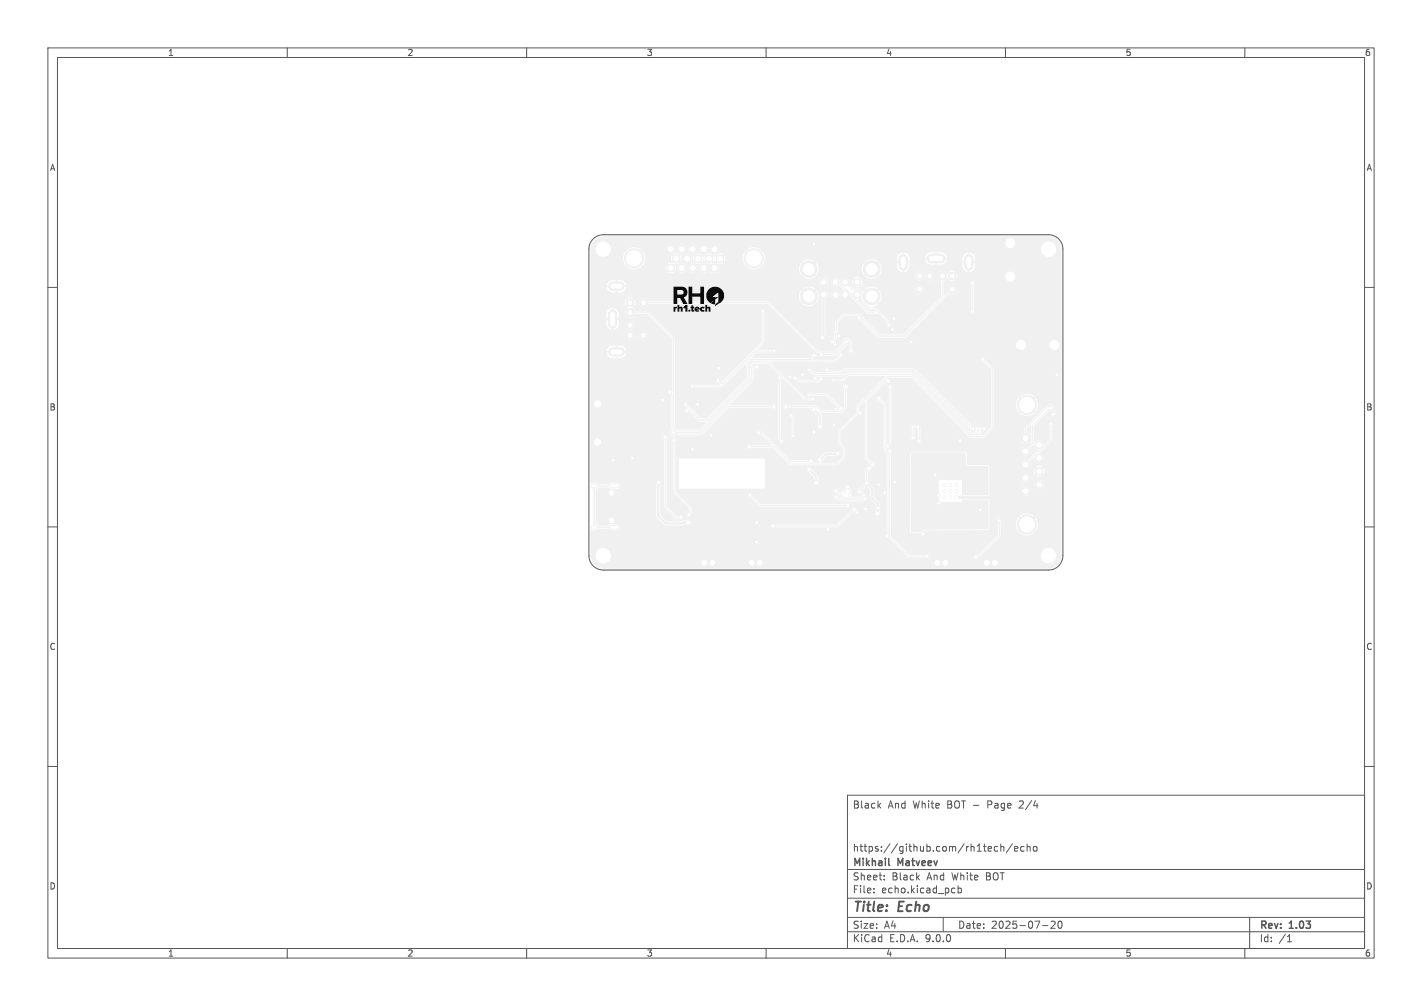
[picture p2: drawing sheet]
<svg xmlns="http://www.w3.org/2000/svg" width="297mm" height="210mm" viewBox="0 0 297 210" stroke-linecap="round" stroke-linejoin="round" font-family="sans-serif">
<defs><g id="words">
<g font-size="2.8" fill="#575757">
<text x="178" y="190.9">Title:</text>
<text x="187.7" y="190.9">Echo</text>
</g>
<g font-size="2.1" fill="#575757">
<text x="178" y="169">Black</text>
<text x="185.4" y="169">And</text>
<text x="190.7" y="169">White</text>
<text x="198" y="169">BOT -</text>
<text x="206.6" y="169">Page</text>
<text x="213.4" y="169">2/4</text>
<text x="178" y="178">https://github.com/rh1tech/echo</text>
<text x="178" y="184">Sheet:</text>
<text x="178" y="181.2">Mikhail</text>
<text x="186.2" y="184">Black</text>
<text x="187.6" y="181.2">Matveev</text>
<text x="193.7" y="184">And</text>
<text x="199" y="184">White</text>
<text x="206.2" y="184">BOT</text>
<text x="178" y="186.7">File:</text>
<text x="184.1" y="186.7">echo.kicad_pcb</text>
<text x="178" y="196.9">KiCad</text>
<text x="178" y="194.1">Size:</text>
<text x="184.7" y="194.1">A4</text>
<text x="185.7" y="196.9">E.D.A.</text>
<text x="193.3" y="196.9">9.0.0</text>
<text x="200" y="194.1">Date:</text>
<text x="207" y="194.1">2025-07-20</text>
<text x="263" y="194.3">Rev:</text>
<text x="263" y="196.9">Id:</text>
<text x="267.1" y="196.9">/1</text>
<text x="269.4" y="194.3">1.03</text>
</g>
<g font-size="1.8" fill="#575757">
<text x="35" y="11.9">1</text>
<text x="85" y="11.9">2</text>
<text x="135" y="11.9">3</text>
<text x="185" y="11.9">4</text>
<text x="235" y="11.9">5</text>
<text x="285" y="11.9">6</text>
<text x="10.3" y="35.9">A</text>
<text x="285.4" y="35.9">A</text>
<text x="10.3" y="85.9">B</text>
<text x="285.3" y="85.9">B</text>
<text x="10.3" y="135.9">C</text>
<text x="285.3" y="135.9">C</text>
<text x="10.3" y="185.9">D</text>
<text x="285.3" y="185.9">D</text>
<text x="35" y="199.9">1</text>
<text x="85" y="199.9">2</text>
<text x="135" y="199.9">3</text>
<text x="185" y="199.9">4</text>
<text x="235" y="199.9">5</text>
<text x="285" y="199.9">6</text>
</g>
</g></defs>
<g fill="#f0f0f0" stroke="#f0f0f0" stroke-width=".21">
<path d="M171.3 58.1h1.5v1.5h-1.5z"/>
<path d="M148.5 55.2h1.6v1.6h-1.6z"/>
<path d="M130.8 64.5h1.6v1.6h-1.6z"/>
<path d="M196 56.8h1.6v1.6h-1.6z"/>
<path d="M213.4 90.7h1.6v1.6h-1.6z"/>
<circle cx="174.5" cy="58.9" r=".75"/>
<circle cx="176.5" cy="58.9" r=".75"/>
<circle cx="179" cy="58.9" r=".75"/>
<circle cx="172" cy="61.5" r=".75"/>
<circle cx="174.5" cy="61.5" r=".75"/>
<circle cx="176.5" cy="61.5" r=".75"/>
<circle cx="179" cy="61.5" r=".75"/>
<circle cx="168.9" cy="56.2" r="1.75"/>
<circle cx="182.1" cy="56.2" r="1.75"/>
<circle cx="168.9" cy="61.9" r="1.75"/>
<circle cx="182.1" cy="61.9" r="1.75"/>
<circle cx="132.4" cy="53.9" r="2"/>
<circle cx="157.4" cy="53.9" r="2"/>
<circle cx="147" cy="56" r=".8"/>
<circle cx="144.7" cy="56" r=".8"/>
<circle cx="142.4" cy="56" r=".8"/>
<circle cx="140.1" cy="56" r=".8"/>
<circle cx="150.4" cy="54" r=".8"/>
<circle cx="148.1" cy="54" r=".8"/>
<circle cx="145.8" cy="54" r=".8"/>
<circle cx="143.5" cy="54" r=".8"/>
<circle cx="141.2" cy="54" r=".8"/>
<circle cx="149.3" cy="52" r=".8"/>
<circle cx="147" cy="52" r=".8"/>
<circle cx="144.7" cy="52" r=".8"/>
<circle cx="142.4" cy="52" r=".8"/>
<circle cx="140.1" cy="52" r=".8"/>
<circle cx="131.6" cy="67.9" r=".8"/>
<circle cx="131.6" cy="63.2" r=".8"/>
<circle cx="131.6" cy="70" r=".8"/>
<circle cx="134.4" cy="63.2" r=".8"/>
<circle cx="134.4" cy="70" r=".8"/>
<circle cx="194.2" cy="57.6" r=".8"/>
<circle cx="198.9" cy="57.6" r=".8"/>
<circle cx="192.1" cy="57.6" r=".8"/>
<circle cx="198.9" cy="60.4" r=".8"/>
<circle cx="192.1" cy="60.4" r=".8"/>
<circle cx="197.2" cy="101.3" r=".3"/>
<circle cx="198.5" cy="101.3" r=".3"/>
<circle cx="199.8" cy="101.3" r=".3"/>
<circle cx="197.2" cy="102.5" r=".3"/>
<circle cx="198.5" cy="102.5" r=".3"/>
<circle cx="199.8" cy="102.5" r=".3"/>
<circle cx="197.2" cy="103.8" r=".3"/>
<circle cx="198.5" cy="103.8" r=".3"/>
<circle cx="199.8" cy="103.8" r=".3"/>
<circle cx="214.2" cy="94.2" r=".8"/>
<circle cx="214.2" cy="97" r=".8"/>
<circle cx="214.2" cy="99.8" r=".8"/>
<circle cx="214.2" cy="102.5" r=".8"/>
<circle cx="217" cy="92.8" r=".8"/>
<circle cx="217" cy="95.6" r=".8"/>
<circle cx="214.5" cy="84.5" r="2"/>
<circle cx="217" cy="98.4" r=".8"/>
<circle cx="214.5" cy="109.5" r="2"/>
<circle cx="217" cy="101.2" r=".8"/>
<circle cx="175.2" cy="70.1" r=".3"/>
<circle cx="174.5" cy="85.4" r=".3"/>
<circle cx="186.7" cy="66.5" r=".3"/>
<circle cx="186.9" cy="100.6" r=".3"/>
<circle cx="174.4" cy="71.9" r=".3"/>
<circle cx="190.3" cy="71.4" r=".3"/>
<circle cx="132.1" cy="95.6" r=".3"/>
<circle cx="138.4" cy="83.6" r=".3"/>
<circle cx="183.5" cy="101.2" r=".3"/>
<circle cx="144.6" cy="93.8" r=".3"/>
<circle cx="158" cy="113.2" r=".3"/>
<circle cx="180.8" cy="106.2" r=".3"/>
<circle cx="179" cy="107" r=".3"/>
<circle cx="200.5" cy="92" r=".3"/>
<circle cx="172.9" cy="110.5" r=".3"/>
<circle cx="148.5" cy="90.9" r=".3"/>
<circle cx="220.8" cy="78.3" r=".3"/>
<circle cx="192.7" cy="111.5" r=".3"/>
<circle cx="170" cy="90.2" r=".3"/>
<circle cx="170" cy="50.9" r=".3"/>
<circle cx="186.4" cy="68.8" r=".3"/>
<circle cx="184.8" cy="102.8" r=".3"/>
<circle cx="128.1" cy="96.1" r=".3"/>
<circle cx="179.7" cy="86.2" r=".3"/>
<circle cx="145.7" cy="84.4" r=".3"/>
<circle cx="174.2" cy="88.7" r=".3"/>
<circle cx="167.6" cy="78.2" r=".3"/>
<circle cx="150.1" cy="76.9" r=".3"/>
<circle cx="158" cy="109.1" r=".3"/>
<circle cx="165" cy="78.7" r=".3"/>
<circle cx="140.8" cy="92" r=".3"/>
<circle cx="143.8" cy="107.5" r=".3"/>
<circle cx="175" cy="94.8" r=".35"/>
<circle cx="183.3" cy="107.1" r=".35"/>
<circle cx="196.1" cy="103.4" r=".3"/>
<circle cx="196.1" cy="105" r=".3"/>
<circle cx="171.3" cy="96" r=".35"/>
<circle cx="179.5" cy="102.7" r=".3"/>
<circle cx="170.5" cy="100.8" r=".35"/>
<circle cx="181.5" cy="97.8" r=".35"/>
<circle cx="204.8" cy="106.5" r=".3"/>
<circle cx="137.5" cy="100.8" r=".35"/>
<circle cx="143.8" cy="109" r=".35"/>
<circle cx="183.4" cy="106.1" r=".3"/>
<circle cx="195.3" cy="99.1" r=".3"/>
<circle cx="181" cy="100.9" r=".35"/>
<circle cx="169" cy="98" r=".35"/>
<circle cx="171.3" cy="89" r=".35"/>
<circle cx="170" cy="85.5" r=".35"/>
<circle cx="171.8" cy="70.5" r=".35"/>
<circle cx="138.9" cy="91.3" r=".3"/>
<circle cx="142.2" cy="108" r=".3"/>
<circle cx="179.4" cy="66.3" r=".3"/>
<circle cx="174.7" cy="69.1" r=".3"/>
<circle cx="173.9" cy="71.4" r=".3"/>
<circle cx="185.3" cy="111.8" r=".3"/>
<circle cx="183.6" cy="83.2" r=".3"/>
<circle cx="140.7" cy="90.3" r=".3"/>
<circle cx="158" cy="76.6" r=".3"/>
<circle cx="219.5" cy="88.5" r=".3"/>
<circle cx="219.3" cy="85.3" r=".3"/>
<circle cx="220" cy="86.5" r=".3"/>
<circle cx="177.7" cy="73.2" r=".3"/>
<circle cx="205.3" cy="75" r=".3"/>
<circle cx="156.5" cy="93.3" r=".3"/>
<circle cx="165.2" cy="86.7" r=".3"/>
<circle cx="165.6" cy="91" r=".3"/>
<circle cx="169.4" cy="96.3" r=".3"/>
<circle cx="158.5" cy="90.4" r=".3"/>
<circle cx="163.2" cy="92.1" r=".3"/>
<circle cx="162.8" cy="78.8" r=".3"/>
<circle cx="169.7" cy="83.3" r=".3"/>
<circle cx="150" cy="79.4" r=".3"/>
<circle cx="159.4" cy="65" r=".3"/>
<circle cx="203.1" cy="59.1" r=".3"/>
<circle cx="203.2" cy="65" r=".3"/>
<circle cx="144.6" cy="80.6" r=".3"/>
<circle cx="161.7" cy="73.3" r=".3"/>
<circle cx="166.1" cy="78.9" r=".3"/>
<circle cx="171.5" cy="79.2" r=".3"/>
<circle cx="143.3" cy="84.4" r=".3"/>
<circle cx="170.1" cy="74.2" r=".3"/>
<circle cx="161.6" cy="84.9" r=".3"/>
<circle cx="176.6" cy="80.7" r=".3"/>
<circle cx="164.1" cy="84.9" r=".3"/>
<circle cx="139.9" cy="81.9" r=".3"/>
<circle cx="175.6" cy="74.2" r=".3"/>
<circle cx="143.4" cy="85.7" r=".3"/>
<circle cx="161.5" cy="109.8" r=".3"/>
<circle cx="178.4" cy="106.3" r=".3"/>
<circle cx="177.1" cy="105.5" r=".3"/>
<circle cx="156.6" cy="103.4" r=".3"/>
<circle cx="204.8" cy="89.5" r=".3"/>
<circle cx="170.3" cy="79" r=".3"/>
<circle cx="205.5" cy="89.5" r=".3"/>
<circle cx="174.1" cy="79.3" r=".3"/>
<circle cx="203.3" cy="89.5" r=".3"/>
<circle cx="172.8" cy="77.2" r=".3"/>
<circle cx="169" cy="77.2" r=".3"/>
<circle cx="204" cy="89.5" r=".3"/>
<circle cx="171.6" cy="74" r=".3"/>
<circle cx="176.8" cy="71.3" r=".3"/>
<circle cx="190.8" cy="89.2" r=".3"/>
<circle cx="190.8" cy="91.4" r=".3"/>
<circle cx="191.8" cy="89.2" r=".3"/>
<circle cx="192" cy="92.2" r=".3"/>
<circle cx="203.8" cy="116.2" r=".3"/>
<circle cx="208.8" cy="108.8" r=".3"/>
<circle cx="185.6" cy="67.9" r=".3"/>
<circle cx="182.9" cy="65.3" r=".3"/>
<circle cx="177" cy="101.7" r=".3"/>
<circle cx="177.5" cy="103.4" r=".3"/>
<circle cx="176" cy="102.9" r=".3"/>
<circle cx="175.6" cy="85.3" r=".3"/>
<circle cx="169" cy="82.4" r=".3"/>
<circle cx="193.6" cy="116.1" r=".3"/>
<circle cx="185.8" cy="94.2" r=".3"/>
<circle cx="185.4" cy="93.2" r=".3"/>
<circle cx="185.9" cy="80.7" r=".3"/>
<circle cx="185.5" cy="79.5" r=".3"/>
<circle cx="182.2" cy="97" r=".3"/>
<circle cx="174.6" cy="102.4" r=".3"/>
<circle cx="180.5" cy="103.4" r=".3"/>
<circle cx="174.7" cy="103.8" r=".3"/>
<circle cx="180.6" cy="104.2" r=".3"/>
</g>
<path d="M123.8 110.1h.6M123.8 101.4h.6M127.7 110.1h1.1M127.7 101.4h1.1" fill="none" stroke="#f0f0f0" stroke-width="1"/>
<path d="M128 59.8h1.5M188.7 54v1.5M194.5 54h2M202.4 54v1.5M128 65.6v2M128 73.5h1.5" fill="none" stroke="#f0f0f0" stroke-width="2"/>
<path d="M199.8 103.8h8.3l1.2 1.2" fill="none" stroke="#f0f0f0" stroke-width=".6"/>
<g fill="none" stroke="#f0f0f0" stroke-width=".21">
<path d="M174.9 58.9l1.6 1.6h.4l1.1 1v.4l3.4 3.4h1.5M176.5 58.9l1.6 1.6h1.3l.7 .7v1.6l1.5 1.5h1l3 3v.6M196.8 57.6v4.4l-7.9 7.9h-5.4l-3.3-3.3v-.3l-.6-.6h-3.4l-1.5 1.5v1.9l-.2 .2v1.5l-.6 .6M203.1 59.1l.1 5.9M131.6 65.3h3.7l5.4 5.4v18.8l.4 .4h5.1l10.7-10.7v-2.5l-.2-.2v-.4l.4-.4h3.4l7.6 7.6h1.6M134.4 63.2h26.1l10.3 10.2h1l.2 .2h2.4l1.9-1.8v-.7l.3-.4h.4l.7 .7v1.8M158 76.6l-.7 .7v2l-11 11h-5.6M159.4 65v6.4l-8.6 8.6h-.3l-.5-.6M161.7 73.3h-3.7l-7.3 7.3h-6.1M162.8 78.8v12.9l.4 .4M166.1 78.9l.7 .7h4.4l.3-.4M169 77.3l.8 .7h6l.5-.5h14.5l11.7 11.7v.3l.5 .6h.5l.5-.6"/>
<path d="M169 77.2v.1M170.1 74.2l-.8 .8h-12.5l-.8 .8v1l.2 .2v1.9l-8.6 8.6h-1.3l-3-3M170.3 79l.6-.6h5l.5-.5h14.2l11.6 11.5v.3l.7 .7h1l.9-.9M172.8 77.2l.5 .4h2.3l.5-.4h14.8l12.4 12.3M174.1 79.4h1.9l1.1-1.2h13.4l11.3 11.3v.3l.9 1h1.6l1.2-1.3M175.6 74.2l-1.2 1.2h-17.5l-.5 .5v.8l.2 .2v2.1l-8.8 8.9h-1.6l-2.2-2.2h-.6M176.8 71.3v.5l-2.2 2.2h-3M185.5 79.5h-.6l-4 4v12.2l1.3 1.3M192.1 66.7h.1M198.9 60.4l-9.9 9.9h-5.6l-4-4M205.3 75l2 2v12.3l-1.9 1.8h-2.8l-1.1-1.1v-.3l-11.2-11.1h-4.9l-6.2 6.2v1.4l-3.9 3.9v2.4l1 1v2l-1.4 1.4h-9.9l-3.6-3.6h-4.9M138.9 91.3v14.5l2.3 2.2h1"/>
<path d="M139.9 81.9l.5 .4v7.4l-.3 .2v.6l.3 .3h.5l.2-.2h5.4l5.7-5.7h9.4M140.8 92v10.7l3.5 3.5v.8l-.5 .5M158.5 90.4h.5l5.9 5.9h4.5M165.2 86.7l.4 .4v3.9M169 82.4h3.7l2.9 2.9M176.6 80.7v4.4l-.9 .9h-4.1l-1.1-1.1h-6.4M183.6 83.2l1.3 1.3v9.6l.6 .6v16.9l-.2 .2M185.8 94.2v17.9l4 4h3.8M185.9 80.8v11.9l-.5 .5M190.8 89.2v2.2M191.8 89.2l.2 .2v2.8M219.3 85.3l-3.7 3.6v3.9l-1.4 1.4"/>
<path d="M219.5 88.5v3.4l-2.4 2.4h-.4l-2.5 2.6M220 86.5v-1.4l-.5-.4h-.5l-4.8 4.8v2M156.6 103.4l2.2 2.1h18.3M177 101.7l.5 .5v1.2M177.2 101.8l-1.2 1.1M183.3 105.2l.1 .1v.8M208.8 108.8v3l-4.5 4.4h-.5"/>
</g>
<path d="M172 61.5v8.8l-.2 .2M169 98l1.5 1.5v1.3M170 85.5l1.3 1.3v2.2M175 94.8h-2.5l-1.2 1.2M137.5 100.8v7l1.5 1.5h3.8l.2-.3h.8M181 100.9l1.2 1.2v2l1.1 1.1v2" fill="none" stroke="#f0f0f0" stroke-width=".5"/>
<path d="M181.5 97.8l-.5 .5v2.6l-1.5 1.5v.3" fill="none" stroke="#f0f0f0" stroke-width=".35"/>
<path d="M128.3 101.4h-4.2v8.7h4.2" fill="none" stroke="#f0f0f0" stroke-width=".3"/>
<path d="M174.6 102.4l1.5 1.6h3.8l.6-.6M174.7 103.8l.6 .6h5.1l.2-.2M178.4 106.3l-3.5 3.5h-13.4" fill="none" stroke="#f0f0f0" stroke-width=".25"/>
<g fill="#f0f0f0">
<path d="M179.4 61.7l.4 .4 .1 .8 1.5 1.6h1.1l.3 .3-.3 .2h-1.1l-2.3-2.3 .5-.3-.4-.5z"/>
<path d="M148.3 54.4l.3-.2 .4 .4 .2-.4 .3 .4 .5-.4 .2 .2-.5 .6h-.9z"/>
<path d="M124.1 50.1a2.7 2.7 0 0 1 1.9-.8h93a2.69 2.69 0 0 1 2.7 2.6h-1.1v-.3a1.6 1.6 0 0 0-2.5-1h-6l-.1-.2a1.06 1.06 0 0 0-1.7-.4 1.06 1.06 0 0 0 .3 1.7 1.06 1.06 0 0 0 1.5-1.1l6 .1a1.6 1.6 0 0 0 .2 2.8 1.6 1.6 0 0 0 2.3-1.6h1.1v2h-18a1.3 1.3 0 0 0-1.2-1.2v.8h-.3v-.8h-.2a1.29 1.29 0 0 0-.9 1.1h-3.3v-.2a1.3 1.3 0 0 0-1.2-.9h-.9v.8h-.3v-.8h-1.2a1.3 1.3 0 0 0-1 1.1h.8l-4 .1a1.3 1.3 0 0 0-1.2-1.2v.8h-.3v-.8h-.2a1.29 1.29 0 0 0-.9 1.1h-27.7l-.2-.9-.3-.5-.5 .5-.2-.2 .5-.5a2.29 2.29 0 0 0-2.7-.3h-6.1v-.2a.96 .96 0 0 0-1-.7 .96 .96 0 0 0-.9 .9h-.4v-.2a.96 .96 0 0 0-1-.7 .96 .96 0 0 0-.9 .9h-.4v-.2a.96 .96 0 0 0-1-.7 .96 .96 0 0 0-.9 .9h-.4v-.2a.96 .96 0 0 0-1-.7 .96 .96 0 0 0-.9 .9h-.4v-.2a.96 .96 0 0 0-1.6-.4 .96 .96 0 0 0 .4 1.6 .96 .96 0 0 0 1.2-1h.4v.2a.96 .96 0 0 0 1.1 .9 .96 .96 0 0 0 .8-1.1h.4v.2a.96 .96 0 0 0 1.1 .9 .96 .96 0 0 0 .8-1.1h.4v.2a.96 .96 0 0 0 1.1 .9 .96 .96 0 0 0 .8-1.1h.4v.2a.96 .96 0 0 0 1 .9 .96 .96 0 0 0 .9-1.1h6.1l-.4 .3 .5 .5-.2 .2-.5-.5-.4 .8-.2 .7h-3.6l-.2-.6-.5 .4-.2-.2 .5-.4a1.09 1.09 0 0 0-1.4 0l.5 .4-.2 .2-.5-.4-.2 .5-.3-.5-.4 .4-.3-.2 .5-.4a1.09 1.09 0 0 0-1.4 0l.5 .4-.2 .2-.5-.4-.2 .5-.3-.5-.4 .4-.3-.2 .5-.4a1.09 1.09 0 0 0-1.3 0l.4 .4-.2 .2-.5-.4-.2 .6h-.2a.96 .96 0 0 0-1-.9 .96 .96 0 0 0-.9 .9h-.3l-.2-.6-.4 .4-.2-.2 .4-.4a1.09 1.09 0 0 0-1.3 0l.4 .4-.2 .2-.4-.4-.2 .5h-5.5l-.2-.9-.3-.5-.5 .5-.2-.2 .5-.5a2.3 2.3 0 0 0-2.6-.3h-3.8v-.3a1.6 1.6 0 0 0-2.6-.8 1.6 1.6 0 0 0 .4 2.7 1.6 1.6 0 0 0 2.2-1.6h3.8l-.5 .3 .5 .5-.2 .2-.5-.5a2.3 2.3 0 0 0 0 3l.5-.5 .2 .2-.5 .5a2.3 2.3 0 0 0 3.1 0l-.5-.5 .2-.2 .5 .5 .4-.7 .1-.9h5.5l.2 .8 .4-.4 .2 .2-.5 .5h-.5l-.6 .2 .5 .4-.3 .2-.4-.4v.1l-.2 .5 .2 .6v.1l.4-.4 .3 .2-.5 .4 .1 .1a1.09 1.09 0 0 0 1.3-.1l-.5-.4 .2-.2 .5 .4v-.1a1.09 1.09 0 0 0 0-1.2l-.5 .4-.2-.2 .5-.5 .5 .1 .5-.2h.1l-.4-.5 .2-.2 .4 .4 .2-.7h.3a.95 .95 0 0 0 .9 1 .95 .95 0 0 0 1-1h.2l.2 .7 .5-.4 .2 .2-.4 .5a1.09 1.09 0 0 0 1.3 0l-.5-.5 .3-.2 .4 .4 .2-.4 .3 .4 .5-.4 .2 .2-.5 .5 .9 .2v.8h-.4v-.2a.96 .96 0 0 0-1-.7 .96 .96 0 0 0-.9 .9h-.4v-.2a.96 .96 0 0 0-1-.7 .96 .96 0 0 0-.9 .9h-.4v-.2a.96 .96 0 0 0-1.6-.4 .96 .96 0 0 0 .3 1.6 .96 .96 0 0 0 1.3-1h.4v.2a.96 .96 0 0 0 1.1 .8 .96 .96 0 0 0 .8-1h.4v.2a.96 .96 0 0 0 1.1 .8 .96 .96 0 0 0 .8-1h.4l.1 1h1.7l.1-1.8 .9-.2-.5-.5 .2-.2 .5 .4 .2-.7h3.6l.2 .8 .4 .7 .5-.5 .2 .2-.5 .5a2.3 2.3 0 0 0 3.1 0l-.5-.5 .2-.2 .5 .5 .4-.7 .1-.9h27.7v.8h.8v.3h-.8l.1 1.1h-3.4l-.5-1.2-.6 .7-.2-.2 .6-.7-.2-.1a2.05 2.05 0 0 0-2.5 .1l.7 .7-.2 .2-.7-.7-.5 1.2h-9l-.5-1.2-.7 .7-.2-.2 .7-.7-.2-.1a2.05 2.05 0 0 0-2.5 .1l.6 .7-.2 .2-.6-.7-.2 .2a2.05 2.05 0 0 0 .2 2.5l.6-.6 .2 .2-.6 .6 .2 .2a2.05 2.05 0 0 0 2.5-.2l-.7-.6 .2-.2 .7 .6 .4-.7 .1-.8h9l.1 .8 .4 .7 .7-.6 .2 .2-.7 .6 .2 .2a2.05 2.05 0 0 0 2.5-.2l-.6-.6 .2-.2 .6 .6 .4-.7 .1-.8h3.4l.5 .6 .5 .2v-.8h.3v.8a1.3 1.3 0 0 0 1.2-1.2v-.7h-.8v-.3h.8v-.7h4v.2h-.8v.2a1.3 1.3 0 0 0 1.2 1h1v-.8h.3v.8l1.1-.1a1.3 1.3 0 0 0 1-1.1h-.8v-.3h4.1v.8h.8v.3h-.8v.9a1.3 1.3 0 0 0 1.1 1v-.8h.3v.8h.2a1.3 1.3 0 0 0 1-1.2v-.7h-.8v-.3h.8v-.7h18v3.7h-9.6a1.05 1.05 0 0 0-1-.9 1.05 1.05 0 0 0-1.1 .8h-10l-.2-.6-.5 .5-.2-.2 .5-.5a1.09 1.09 0 0 0-1.4 0l.5 .5-.2 .2-.5-.5-.2 .3-.2-.6-1.7 .1v.8h-.7l-.1-.2a.96 .96 0 0 0-1-.7 .96 .96 0 0 0-.8 .9h-.2l-.1-.2a.96 .96 0 0 0-1.6-.4 .96 .96 0 0 0 .4 1.6 .96 .96 0 0 0 1.3-1h.2v.2a.96 .96 0 0 0 1 .9 .96 .96 0 0 0 .9-1.1h.7v1l.6 .1 .1 .2h-16.5l-.3-.5-.4 .4-.2-.2 .4-.4-.5-.3-.7 .3 .4 .4-.2 .2-.4-.4-.2 .5 .2 .7 .4-.4 .2 .2-.4 .4 .5 .2 .7-.2-.4-.4 .2-.2 .4 .4 .3-.7h16.5v1.5h-3.5a.96 .96 0 0 0-1.5-.7 .96 .96 0 0 0 0 1.6 .96 .96 0 0 0 1.5-.7v-.2h3.5v1.6l-6 6h-4.5l-.3-.8-3-3-.4-.1 1-.6-.6-.6 .2-.2 .6 .6a2.05 2.05 0 0 0 0-2.7l-.6 .7-.2-.3 .6-.6-.2-.1a2.05 2.05 0 0 0-2.5 .1l.7 .6-.2 .3-.7-.7-.3 .4-.7-.6-1.3-.1-.9-.9a.95 .95 0 0 0-.7-1.3 .95 .95 0 0 0-1.1 1.1 1.29 1.29 0 0 0-1.1-1.1l-.4 .1-2.8-.1-.1 1.6h-40.3v-.2a1.3 1.3 0 0 0-1.2-.9h-.7v.8h-.3v-.8h-.9a1.3 1.3 0 0 0-1 1.1h.8v.3h-.8v.2a1.3 1.3 0 0 0 1.2 1h.7v-.8h.3v.8l.9-.1a1.3 1.3 0 0 0 1-1.1h-.8v-.3h41.1l.1 .2h1.6l.1-.1v-1.6h1.1a.94 .94 0 0 0-.2 1.4 .94 .94 0 0 0 1.4 0l1.1 1.1-.5 .3-.2 .5h-.2a.9 .9 0 0 0-.9-.8 .9 .9 0 0 0-.9 .8h-.7a.94 .94 0 0 0-1-.8 .94 .94 0 0 0-.9 1l-.5-1.1-.7 .7-.2-.3 .7-.6a2.05 2.05 0 0 0-2.7 0l.6 .6-.2 .3-.6-.7-.2 .2a2.05 2.05 0 0 0 .2 2.5l.6-.6 .2 .2-.6 .6 .2 .2a2.05 2.05 0 0 0 2.5-.2l-.7-.6 .2-.2 .7 .6 .4-.7 .2-.8 .5 .7v7.6a.52 .52 0 0 0-.1 .9 .52 .52 0 0 0 .8-.4l.1-8.1 .4-.5 .1-.5h.7v.2a.9 .9 0 0 0 1 .8 .9 .9 0 0 0 .8-1h.2v.2a.94 .94 0 0 0 1 .8 .94 .94 0 0 0 .9-1l.2 .2v.4l3.5 3.5h1.3a.58 .58 0 0 0 .9-.1l2 1.9v.3a.45 .45 0 0 0 .1 .7 .45 .45 0 0 0 .6-.4h4.5l-1.9 1.8h-5l-3.3-3.2v-.4l-.6-.6h-3.7l-1.6 1.7-.2 3.5-.3 .2a.47 .47 0 0 0-.5 .5 .47 .47 0 0 0 .5 .5 .47 .47 0 0 0 .4-.6l.4-.5v-1.3a.48 .48 0 0 0 .4-.3 .48 .48 0 0 0-.2-.5v-1.4l1.2-1.3h2.7l.1 .1a.49 .49 0 0 0 .5 .7l3.9 3.8h5.7l9.3-9.3a.97 .97 0 0 0 1.4-.8 .97 .97 0 0 0-1.2-1.1 .97 .97 0 0 0-.6 1.5l-.9 .9v-3.2l.6-.1 .1-.5 .2 .3 .5-.5 .2 .2-.5 .5a1.09 1.09 0 0 0 1.4 0l-.5-.5 .2-.2 .5 .5 .2-.8h10a1.05 1.05 0 0 0 .9 1.3 1.05 1.05 0 0 0 1.2-1.2h9.6v7.3h-18.1l-.2-.3v-5.3a.47 .47 0 0 0-.1-.6 .47 .47 0 0 0-.7 .2 .47 .47 0 0 0 .3 .6v5.1a.45 .45 0 0 0 .1 .8 .45 .45 0 0 0 .6-.5h18.1v7h-.4v-.2a1.06 1.06 0 0 0-1.2-.8 1.06 1.06 0 0 0-.9 1h-4.9v-.2a1.06 1.06 0 0 0-1.8-.5 1.06 1.06 0 0 0 .4 1.8 1.06 1.06 0 0 0 1.4-1.1h4.9v.2a1.06 1.06 0 0 0 1.2 1 1.06 1.06 0 0 0 .9-1.2h.4v1.2h-43.5l-.2-.3v-1.4l-.9-.9a.85 .85 0 0 0-1.1 .5v.8l-1.6 1.6h-2.2l-.3-.2h-1.1l-10.2-10.3h-25.2a.96 .96 0 0 0-1.4-.6 .96 .96 0 0 0-.3 1.5 .96 .96 0 0 0 1.6-.2l.1-.1h25l10.2 10.2 .6 .1a.48 .48 0 0 0 .2 .6 .48 .48 0 0 0 .6-.1l2.7-.1 2.3-2.3 .3-.5 .2 .2-.1 1.2a.45 .45 0 0 0 .1 .8 .45 .45 0 0 0 .7-.5h43.5v1h-45.6l-.1-.1a.47 .47 0 0 0-.6-.2 .47 .47 0 0 0-.3 .5l-.8 .8h-4.7l.4-.4a.46 .46 0 0 0 .5-.5 .46 .46 0 0 0-.5-.5 .46 .46 0 0 0-.4 .6l-.5 .5-12.1-.1 1.1-1.1h3.2a.46 .46 0 0 0 .7 0 .46 .46 0 0 0 0-.7 .46 .46 0 0 0-.7 .1h-3.1l1.4-1.5v-6.1a.46 .46 0 0 0 .1-.7 .46 .46 0 0 0-.7 0 .46 .46 0 0 0 .1 .7v6l-8.4 8.3-.3-.2a.46 .46 0 0 0-.5-.5 .46 .46 0 0 0-.4 .5 .46 .46 0 0 0 .6 .4l.3 .4h-5.4a.46 .46 0 0 0-.7 0 .46 .46 0 0 0 0 .7 .46 .46 0 0 0 .7-.1l5.8-.1 5-4.8v.9l.2 .2v1.7l-8.5 8.4h-1.1l-2.7-2.7a.46 .46 0 0 0-.5-.5 .46 .46 0 0 0-.4 .6 .46 .46 0 0 0 .6 .3l.2 .4a.48 .48 0 0 0-.6 .3 .48 .48 0 0 0 .3 .6 .48 .48 0 0 0 .6-.2l2.1 2.1h1.5v.1l-1.5 1.5h-4.8l-.2-.3v-18.7l-5.6-5.6-2.8-.1-.1-.6-.5-.1 .3-.2-.5-.5 .2-.2 .5 .5a1.09 1.09 0 0 0 0-1.4l-.5 .5-.2-.2 .5-.5h-.1a1.09 1.09 0 0 0-1.3 0l.5 .5-.2 .2-.5-.5v.1a1.09 1.09 0 0 0 0 1.3l.5-.5 .2 .2-.5 .5 .3 .2-.5 .1v1.1h-1.4a1.3 1.3 0 0 0-1.2-1.2v.8h-.3v-.8h-.2a1.3 1.3 0 0 0-.9 1.2v1h.8v.3h-.8v1.1a1.3 1.3 0 0 0 1.1 1v-.8h.3v.8h.2a1.3 1.3 0 0 0 1-1.2v-.9h-.8v-.3h.8v-1h1.4v.6l.1 .2 1.7-.1 .1-.6h2.6l2.3 2.2h-4.9l-.1-.2a.96 .96 0 0 0-1.6-.4 .96 .96 0 0 0 .4 1.6 .96 .96 0 0 0 1.3-1h4.9l2.1 2.1h-4.2l-.1-.2a.96 .96 0 0 0-1-.7 .96 .96 0 0 0-.8 .9h-.9l-.1-.2a.96 .96 0 0 0-1.6-.4 .96 .96 0 0 0 .4 1.6 .96 .96 0 0 0 1.3-1h.9v.2a.96 .96 0 0 0 1 .9 .96 .96 0 0 0 .9-1.1h4.2l.9 .9v2.5h-9.7v-.2a1.3 1.3 0 0 0-1.2-.9h-.7v.8h-.3v-.8h-.9a1.3 1.3 0 0 0-1 1.1h.8v.3h-.8v.2a1.3 1.3 0 0 0 1.2 1h.7v-.8h.3v.8l.9-.1a1.3 1.3 0 0 0 1-1.1h-.8v-.3h10.5l-.1 8.4a.49 .49 0 0 0-.7-.2 .49 .49 0 0 0-.2 .6 .49 .49 0 0 0 .6 .3v1.8h-14.6a.76 .76 0 0 0-1.2-.4 .76 .76 0 0 0 .2 1.3 .76 .76 0 0 0 1.1-.9h14.5v5.3l-.2 .3 .1 .9a.82 .82 0 0 0 1.1 .3l5.5-.2 5.7-5.6h8.9a.46 .46 0 0 0 .7 0 .46 .46 0 0 0 0-.7 .46 .46 0 0 0-.7 .1h-8.8l5.1-5.1v-2l.4-.4a.47 .47 0 0 0 .5-.5 .47 .47 0 0 0-.5-.5 .47 .47 0 0 0-.4 .6l-.3 .2-.2-.5 .1-.4h3.3l2.3 2.3a.55 .55 0 0 0-.1 .9v12.6l.2 .4a.48 .48 0 0 0 .5 .3 .48 .48 0 0 0 .4-.6 .48 .48 0 0 0-.6-.3v-12.4l.2-.3 4.7 4.6 1.3 .1a.46 .46 0 0 0 .7 0 .46 .46 0 0 0 0-.7 .46 .46 0 0 0-.7 .1h-1.1l-7.3-7.3 13.6-.1 1-.9 .4-.1 .2-.5h45.6v2.9h-14.2l-1.8-1.9a.46 .46 0 0 0-.5-.5 .46 .46 0 0 0-.4 .5 .46 .46 0 0 0 .6 .4l1.6 1.6v12l-1.7 1.7h-.6l.8-.8a.48 .48 0 0 0 .4-.7 .48 .48 0 0 0-.8-.1l-.4-.2a.39 .39 0 0 1-.6 0l-.5 .2-.5-.2-12.1-12.1h-14.9l-.6 .5h-2.1l-.1-.3a.47 .47 0 0 0-.8-.2 .47 .47 0 0 0 .3 .8h-2.9l-.4-.4a.47 .47 0 0 0-.4-.5 .47 .47 0 0 0-.6 .4 .47 .47 0 0 0 .6 .5l.6 .6h.8l-.2 .2a.61 .61 0 0 0-.5 .8h-2.9l-.3-.3a.46 .46 0 0 0-.5-.5 .46 .46 0 0 0-.5 .5 .46 .46 0 0 0 .6 .4l.5 .4h4.5a.58 .58 0 0 0 .6-.4 .58 .58 0 0 0-.1-.6 .56 .56 0 0 0-.7 .5l-.3-.1v-.3l.3-.3h5l.5-.5 .3 .1-.9 .9-1.5-.1a.46 .46 0 0 0-.7 .1 .46 .46 0 0 0 .2 .7 .46 .46 0 0 0 .6-.2h1.6l1.2-1.1h7.7l-2.1 2.1h-5.8a.46 .46 0 0 0-.8-.3 .46 .46 0 0 0 .1 .8v3.8l-.3 .3-.6-.4-2.7-2.6-3.5-.2a.46 .46 0 0 0-.7 .2 .46 .46 0 0 0 .2 .6 .46 .46 0 0 0 .6-.1h3.2l2.5 2.5 .1 .5h-3.5l-1.1-1.1h-6.1a.46 .46 0 0 0-.7 0 .46 .46 0 0 0 .1 .7 .46 .46 0 0 0 .6-.1h5l.1 .1a.51 .51 0 0 0 .4 .7l.9 .9-.1 1.8a.51 .51 0 0 0 .1 .7 .51 .51 0 0 0 .7 0 .51 .51 0 0 0 .1-.7v-2l-.3-.5h4.4l1-1 .1-4.1 .2-.5h5.8l-4 4v1.5l-3.9 3.8v1h-8.9l-.2-.3v-3.5l-.2-.5a.46 .46 0 0 0-.6-.3 .46 .46 0 0 0-.3 .6 .46 .46 0 0 0 .5 .3v3.4a.45 .45 0 0 0 .1 .8 .45 .45 0 0 0 .7-.5h8.9v1.6l1 1.1v1.8l-1.3 1.2h-3.3l1.2-1.4h2.1a.51 .51 0 0 0 .7-.1 .51 .51 0 0 0 0-.7 .51 .51 0 0 0-.7-.1l-2.4 .1-1.1 1.1a.54 .54 0 0 0-.5 .5 .54 .54 0 0 0 .4 .5l-1.2 .1a.51 .51 0 0 0-.2-.7 .51 .51 0 0 0-.7 .2l-4-.1-5.9-5.9h-.2a.48 .48 0 0 0-.7-.1 .48 .48 0 0 0 .1 .8l.6-.2 2.2 2.4h-4.2a.46 .46 0 0 0-.7 0 .46 .46 0 0 0 0 .6 .46 .46 0 0 0 .7-.1h4.4l3.7 3.6h9.9l1.6-1.6v-2l-1-1.1v-2.3l3.9-3.8v-1.4l1.2-1.2 .1 12 1.1 1.2-.1 .4a.52 .52 0 0 0-.7 .5l-.3 .4v2.3l-.1 .2h-9.6l-.1-1.4-1.4-1.4a.51 .51 0 0 0-.5-.4 .51 .51 0 0 0-.5 .5 .51 .51 0 0 0 .5 .5l1.1 1.1v.9a.5 .5 0 0 0 .3 .7 .5 .5 0 0 0 .6-.5h9.6l-.1 .3-1.3 1.2a.48 .48 0 0 0-.1 .7 .48 .48 0 0 0 .6 .2 .48 .48 0 0 0 .2-.7l1-1 .9 .8v1.9h-.7l-.2-.4a.46 .46 0 0 0-.3-.7 .46 .46 0 0 0-.6 .5l-.2 .2h-1.9l-.1-1.6-.3-.5a.48 .48 0 0 0-.7-.3 .48 .48 0 0 0-.2 .7l-.4 .4-.4 .1-.3 .5-.5-.6a.45 .45 0 0 0-.6-.4h-14.6v-6.3h-18v6.3h32.6l-.3 .3a.48 .48 0 0 0 .5 .6l1.1 1.2a.71 .71 0 0 1-.7-.7 .46 .46 0 0 0-.8 .3 .46 .46 0 0 0 .6 .6l.4 .4 5.4-.1a.45 .45 0 0 0 .5-.5h.7l1.1 1.3h-5.4a.48 .48 0 0 0-.3-.3 .48 .48 0 0 0-.5 .1h-17.8l-1.8-1.8a.46 .46 0 0 0-.5-.5 .46 .46 0 0 0-.4 .6 .46 .46 0 0 0 .5 .3l2 2h18l.1 .1a.45 .45 0 0 0 .5 0 .45 .45 0 0 0 .2-.5h5.4v.8h-4l-.1-.1a.45 .45 0 0 0-.4-.3 .45 .45 0 0 0-.4 .3h-33.5l-3.5-3.5 .1-10.3a.46 .46 0 0 0 0-.7 .46 .46 0 0 0-.7 .1 .46 .46 0 0 0 .1 .7v10.4l3.5 3.5v.6l-.1 .1a.46 .46 0 0 0-.5 .5 .46 .46 0 0 0 .5 .4 .46 .46 0 0 0 .4-.6l.2-.3v-.9h33.5l-.1 .3-1.5 1.5h-33.7v-.1a.49 .49 0 0 0-.9-.1h-.5l-2.1-2.1v-13.9a.46 .46 0 0 0 0-.7 .46 .46 0 0 0-.7 .1 .46 .46 0 0 0 .2 .6v.5h-13.1a.75 .75 0 0 0-1.2-.5 .75 .75 0 0 0 0 1.2 .75 .75 0 0 0 1.2-.5v-.2h13.1v13.6l2.4 2.5h.7l.5 .2 .3-.2 .1-.4h33.7l-1 1h-31.1l-.1-.1a.52 .52 0 0 0-.8-.2h-.6l-.2 .2h-3.4l-1.3-1.2v-6.6a.51 .51 0 0 0-.1-.6 .51 .51 0 0 0-.7 0 .51 .51 0 0 0 0 .7v1.7h-8.8a.58 .58 0 0 0-.9-.4 .58 .58 0 0 0 0 .9 .58 .58 0 0 0 .9-.4v-.1h8.8v5l.7 .8h-9.5v-.2a.58 .58 0 0 0-1-.2 .58 .58 0 0 0 .3 1 .58 .58 0 0 0 .7-.6h9.5l1.1 1.1h3.9l.7-.3a.5 .5 0 0 0 .5 0 .5 .5 0 0 0 .3-.5h31.1l-.6 .6h-12.9a.47 .47 0 0 0-.7 0 .47 .47 0 0 0 0 .6 .47 .47 0 0 0 .7 0h13.1l3.3-3.3 .4-.1 .2-.5h4v.7a.51 .51 0 0 0 .1 .6 .51 .51 0 0 0 .7 0 .51 .51 0 0 0 0-.7v-.4a.49 .49 0 0 0 0-.8l-.1-.7-1-1v-1.9l-1.3-1.5v-2.1l.3-.1a.66 .66 0 0 0 .4-.9 .47 .47 0 0 0 .7-.3 .47 .47 0 0 0-.6-.5l-.9-1v-11.9l3.8-3.9h.1a.47 .47 0 0 0 .7 .1 .47 .47 0 0 0 .1-.6 .47 .47 0 0 0-.6-.2l.2-.3h4.8l10.9 11v.3l1.3 1.3h2.9l2.1-2.1v-12.3h14.2v7.3h-4.9l-.2-.8-.4-.5-.5 .5-.2-.2 .5-.5a2.3 2.3 0 0 0-3 0l.5 .5-.2 .2-.5-.5a2.3 2.3 0 0 0 0 3l.5-.5 .2 .2-.5 .5a2.3 2.3 0 0 0 3 0l-.5-.5 .2-.2 .5 .5 .5-.8 .1-.9h4.9v2.1h-1.2l-.2-.3-.1-1.1-.6-.6-.7 .1-4.9 4.9-.1 1.1-.6 .1v1.5h-20.8l-.2-.4-.1-2.6a.52 .52 0 0 0-.5-.4 .52 .52 0 0 0-.5 .4 .47 .47 0 0 0-.7-.3 .47 .47 0 0 0 0 .8v1.4a.46 .46 0 0 0 0 .7 .46 .46 0 0 0 .7 0 .46 .46 0 0 0-.2-.7v-1.4l.3-.3 .5 .4-.1 2.1a.45 .45 0 0 0 .1 .8 .45 .45 0 0 0 .7-.5h20.8l.1 .3h1.6l.2-.1-.1-1.7-.6-.1v-.9l.8-.8 .1 3.9-.7 .7a.98 .98 0 0 0-1.4 .7 .98 .98 0 0 0 1.2 1.1 .98 .98 0 0 0 .6-1.5l.8-.9v-3.9l3.2-3.2 .6-.2v.6a.45 .45 0 0 0 .1 .8 .45 .45 0 0 0 .7-.5h1.2v2h-1.7l-.1-.1a.47 .47 0 0 0-.7-.1 .47 .47 0 0 0 .1 .7v2.9l-1.2 1.1a.99 .99 0 0 0-1-1 .99 .99 0 0 0-1 1 .99 .99 0 0 0 1 1l-.1 .2h-.4l-2 2a.98 .98 0 0 0-1.3 .8 .98 .98 0 0 0 1.2 1 .98 .98 0 0 0 .5-1.5l1.1-.9a.98 .98 0 0 0 .8 1.1 .98 .98 0 0 0 1.1-.9 .98 .98 0 0 0-.8-1.1l2.5-2.6 .1-3.1 .2-.5h1.7v9.9h-3.6l-.2-.6-.4 .5-.2-.3 .4-.4a1.09 1.09 0 0 0-1.3 0l.4 .4-.2 .3-.4-.5-.1 .1a1.09 1.09 0 0 0 .1 1.2l.4-.4 .2 .2-.4 .5h.1a1.09 1.09 0 0 0 1.2 0l-.4-.5 .2-.2 .4 .4 .2-.7h3.6v1.4h-6.5l-.1-.2a.96 .96 0 0 0-1.6-.4 .96 .96 0 0 0 .4 1.6 .96 .96 0 0 0 1.3-1h6.5v1.4h-3.7v-.2a.96 .96 0 0 0-1.6-.4 .96 .96 0 0 0 .3 1.5 .96 .96 0 0 0 1.3-.9h3.7v1.3h-6.6a.96 .96 0 0 0-1.4-.7 .96 .96 0 0 0 0 1.7 .96 .96 0 0 0 1.5-.8v-.2h6.5v6.9h-4.9l-.2-.8-.4-.5-.5 .5-.2-.2 .5-.5a2.3 2.3 0 0 0-3 0l.5 .5-.2 .2-.5-.5-.5 .7h-3.1a.46 .46 0 0 0-.7-.3 .46 .46 0 0 0 0 .8v1.2h-1.9l-.1-6.2-6.1-.1v-.6h.4l5.8-.1-.1-6.2-4.6-.1v-2.6l-.2-.2-11.6 .1v16.8l.2 .1h2.1l.4-.2 .2-.3 13.4-.2 .2-.2h1.9v1.3l-4.4 4.2a.45 .45 0 0 0-.7 .1h-9.3l-.1-.1a.49 .49 0 0 0-.8-.1h-3.3l-3.8-3.8v-17.4a.47 .47 0 0 0-.1-.8 .47 .47 0 0 0-.7 .3l-.2-.2 .1-.3a.48 .48 0 0 0 .7-.5l.3-.4v-11.6a.46 .46 0 0 0 0-.7 .46 .46 0 0 0-.7 .1 .46 .46 0 0 0 .2 .7v11.3l-.5 .3-.1-8.4-1.1-1.2a.46 .46 0 0 0-.5-.4 .46 .46 0 0 0-.4 .5 .46 .46 0 0 0 .6 .4l.9 .9v9.5l.6 .7v16.5a.51 .51 0 0 0-.3 .7 .51 .51 0 0 0 .7 .2l3.6 3.7h-61.6v-.3a1.61 1.61 0 0 0-2.6-.8 1.61 1.61 0 0 0 .4 2.7 1.61 1.61 0 0 0 2.2-1.6h61.6l.6 .5h3.4a.46 .46 0 0 0 .6 .1 .46 .46 0 0 0 .3-.5l9.3 .1a.49 .49 0 0 0 .3 .5 .49 .49 0 0 0 .6-.1l.1-.1 4.6-4.5v-2.7l.2-.5h3.1a2.29 2.29 0 0 0 .5 2.3l.5-.5 .2 .2-.5 .5a2.3 2.3 0 0 0 3 0l-.5-.5 .2-.2 .5 .5 .5-.8 .1-.9h4.9v6.6h-1.1v-.3a1.6 1.6 0 0 0-2.6-.9 1.6 1.6 0 0 0 .3 2.7h-9.9v-.1a.61 .61 0 0 0-.7-.4 .61 .61 0 0 0-.5 .5h-.5v-.1a.61 .61 0 0 0-.7-.4 .61 .61 0 0 0-.5 .5h-7.4l-.1-.1a.61 .61 0 0 0-.6-.4 .61 .61 0 0 0-.5 .5h-.5l-.1-.1a.61 .61 0 0 0-.6-.4 .61 .61 0 0 0-.5 .5h-35.9v-.1a.61 .61 0 0 0-.7-.4 .61 .61 0 0 0-.5 .5h-.5v-.1a.61 .61 0 0 0-.7-.4 .61 .61 0 0 0-.5 .5h-7v-.1a.61 .61 0 0 0-.7-.4 .61 .61 0 0 0-.5 .5h-.5v-.1a.61 .61 0 0 0-1-.2 .61 .61 0 0 0 .2 1 .61 .61 0 0 0 .8-.7h.5v.2a.61 .61 0 0 0 .7 .5 .61 .61 0 0 0 .5-.7h7v.2a.61 .61 0 0 0 .7 .5 .61 .61 0 0 0 .5-.7h.5v.2a.61 .61 0 0 0 .7 .5 .61 .61 0 0 0 .5-.7h35.9v.2a.61 .61 0 0 0 .6 .5 .61 .61 0 0 0 .6-.7h.5v.2a.61 .61 0 0 0 .6 .5 .61 .61 0 0 0 .6-.7h7.4v.2a.61 .61 0 0 0 .7 .5 .61 .61 0 0 0 .5-.7h.5v.2a.61 .61 0 0 0 .7 .5 .61 .61 0 0 0 .5-.7l10 .1a1.61 1.61 0 0 0 2.2-1.6h1.1v.4a2.7 2.7 0 0 1-2.7 2.4h-93a2.7 2.7 0 0 1-2.7-2.7v-5.4l1.2 .1 .5-.3h2.1l.6 .3h1.3a.65 .65 0 0 0 .5-.7 .65 .65 0 0 0-.6-.6h-1.2l-.6 .4h-2.1l-.6-.4v-7.2l.6-.5h2.1l.6 .4h1.3a.65 .65 0 0 0 .5-.7 .65 .65 0 0 0-.6-.6h-1.2l-.6 .3h-2.1l-.5-.3h-1.2v-48.8l.2-.9z"/>
<path d="M190.3 94.5h11.4l.1 2.8h4.6v6h-5.5v-2.9l-.2-.2h-4.5l-.1 .2 .1 2.7a.43 .43 0 0 1 .2 .4 .43 .43 0 0 1-.3 .4v.7l.2 .2h4.4l.1-.1 .2-.4h5.4l.1 6.2-13.8 .1v.4l-.3 .1h-2.1z"/>
</g>
<g fill="#fff" stroke="#fff" stroke-width=".21">
<circle cx="175.2" cy="70.1" r=".18"/>
<circle cx="174.5" cy="85.4" r=".18"/>
<circle cx="186.7" cy="66.5" r=".17"/>
<circle cx="186.9" cy="100.6" r=".18"/>
<circle cx="174.4" cy="71.9" r=".17"/>
<circle cx="190.3" cy="71.4" r=".18"/>
<circle cx="132.1" cy="95.6" r=".18"/>
<circle cx="138.4" cy="83.6" r=".17"/>
<circle cx="183.5" cy="101.2" r=".17"/>
<circle cx="144.6" cy="93.8" r=".18"/>
<circle cx="158" cy="113.2" r=".17"/>
<circle cx="180.8" cy="106.2" r=".17"/>
<circle cx="179" cy="107" r=".17"/>
<circle cx="200.5" cy="92" r=".17"/>
<circle cx="172.9" cy="110.5" r=".18"/>
<circle cx="148.5" cy="90.9" r=".17"/>
<circle cx="220.8" cy="78.3" r=".17"/>
<circle cx="192.7" cy="111.5" r=".18"/>
<circle cx="170" cy="90.2" r=".17"/>
<circle cx="170" cy="50.9" r=".17"/>
<circle cx="186.4" cy="68.8" r=".17"/>
<circle cx="184.8" cy="102.8" r=".18"/>
<circle cx="128.1" cy="96.1" r=".18"/>
<circle cx="179.7" cy="86.2" r=".17"/>
<circle cx="145.7" cy="84.4" r=".18"/>
<circle cx="174.2" cy="88.7" r=".18"/>
<circle cx="167.6" cy="78.2" r=".17"/>
<circle cx="150.1" cy="76.9" r=".17"/>
<circle cx="158" cy="109.1" r=".17"/>
<circle cx="165" cy="78.7" r=".17"/>
<circle cx="140.8" cy="92" r=".17"/>
<circle cx="143.8" cy="107.5" r=".17"/>
<circle cx="175" cy="94.7" r=".25"/>
<circle cx="183.3" cy="107.1" r=".25"/>
<circle cx="196.1" cy="103.4" r=".17"/>
<circle cx="196.1" cy="105" r=".17"/>
<circle cx="171.3" cy="96" r=".25"/>
<circle cx="179.5" cy="102.7" r=".17"/>
<circle cx="170.5" cy="100.7" r=".25"/>
<circle cx="181.5" cy="97.8" r=".25"/>
<circle cx="204.8" cy="106.5" r=".18"/>
<circle cx="137.5" cy="100.7" r=".25"/>
<circle cx="143.8" cy="109" r=".25"/>
<circle cx="183.4" cy="106.1" r=".17"/>
<circle cx="195.3" cy="99.1" r=".17"/>
<circle cx="181" cy="100.9" r=".25"/>
<circle cx="169" cy="98" r=".25"/>
<circle cx="171.3" cy="89" r=".25"/>
<circle cx="170" cy="85.5" r=".25"/>
<circle cx="171.8" cy="70.5" r=".25"/>
<circle cx="138.9" cy="91.3" r=".17"/>
<circle cx="142.2" cy="108" r=".17"/>
<circle cx="179.4" cy="66.3" r=".17"/>
<circle cx="174.7" cy="69.1" r=".17"/>
<circle cx="173.9" cy="71.4" r=".17"/>
<circle cx="185.3" cy="111.8" r=".17"/>
<circle cx="183.6" cy="83.2" r=".17"/>
<circle cx="140.7" cy="90.3" r=".17"/>
<circle cx="158" cy="76.6" r=".17"/>
<circle cx="219.5" cy="88.5" r=".17"/>
<circle cx="219.3" cy="85.3" r=".17"/>
<circle cx="220" cy="86.5" r=".18"/>
<circle cx="177.7" cy="73.2" r=".17"/>
<circle cx="205.3" cy="75" r=".17"/>
<circle cx="156.5" cy="93.3" r=".18"/>
<circle cx="165.2" cy="86.7" r=".17"/>
<circle cx="165.6" cy="91" r=".17"/>
<circle cx="169.4" cy="96.3" r=".17"/>
<circle cx="158.5" cy="90.4" r=".17"/>
<circle cx="163.2" cy="92.1" r=".17"/>
<circle cx="162.8" cy="78.8" r=".17"/>
<circle cx="169.7" cy="83.3" r=".17"/>
<circle cx="150" cy="79.4" r=".17"/>
<circle cx="159.4" cy="65" r=".17"/>
<circle cx="203.1" cy="59.1" r=".17"/>
<circle cx="203.2" cy="65" r=".17"/>
<circle cx="144.6" cy="80.6" r=".17"/>
<circle cx="161.7" cy="73.3" r=".17"/>
<circle cx="166.1" cy="78.9" r=".17"/>
<circle cx="171.5" cy="79.2" r=".17"/>
<circle cx="143.3" cy="84.4" r=".17"/>
<circle cx="170.1" cy="74.2" r=".17"/>
<circle cx="161.6" cy="84.9" r=".17"/>
<circle cx="176.6" cy="80.7" r=".17"/>
<circle cx="164.1" cy="84.9" r=".17"/>
<circle cx="139.9" cy="81.9" r=".17"/>
<circle cx="175.6" cy="74.2" r=".17"/>
<circle cx="143.4" cy="85.7" r=".17"/>
<circle cx="161.5" cy="109.8" r=".18"/>
<circle cx="178.4" cy="106.3" r=".17"/>
<circle cx="177.1" cy="105.5" r=".17"/>
<circle cx="156.6" cy="103.4" r=".17"/>
<circle cx="204.8" cy="89.5" r=".17"/>
<circle cx="170.3" cy="79" r=".17"/>
<circle cx="205.5" cy="89.5" r=".17"/>
<circle cx="174.1" cy="79.4" r=".17"/>
<circle cx="203.3" cy="89.5" r=".17"/>
<circle cx="172.8" cy="77.2" r=".17"/>
<circle cx="169" cy="77.2" r=".18"/>
<circle cx="204" cy="89.5" r=".17"/>
<circle cx="171.6" cy="74" r=".17"/>
<circle cx="176.8" cy="71.3" r=".17"/>
<circle cx="190.8" cy="89.2" r=".17"/>
<circle cx="190.8" cy="91.4" r=".17"/>
<circle cx="191.8" cy="89.2" r=".17"/>
<circle cx="192" cy="92.2" r=".17"/>
<circle cx="203.8" cy="116.2" r=".17"/>
<circle cx="208.8" cy="108.8" r=".17"/>
<circle cx="185.6" cy="67.9" r=".17"/>
<circle cx="182.9" cy="65.3" r=".17"/>
<circle cx="177" cy="101.7" r=".17"/>
<circle cx="177.5" cy="103.4" r=".17"/>
<circle cx="176" cy="102.9" r=".17"/>
<circle cx="175.6" cy="85.3" r=".17"/>
<circle cx="169" cy="82.4" r=".18"/>
<circle cx="193.6" cy="116.1" r=".18"/>
<circle cx="185.8" cy="94.2" r=".17"/>
<circle cx="185.4" cy="93.2" r=".17"/>
<circle cx="185.9" cy="80.7" r=".18"/>
<circle cx="185.5" cy="79.5" r=".17"/>
<circle cx="182.2" cy="97" r=".17"/>
<circle cx="174.6" cy="102.4" r=".17"/>
<circle cx="180.5" cy="103.4" r=".17"/>
<circle cx="174.7" cy="103.8" r=".17"/>
<circle cx="180.6" cy="104.2" r=".17"/>
<circle cx="124.8" cy="84.3" r=".5"/>
<circle cx="124.8" cy="92.3" r=".5"/>
<circle cx="172" cy="58.9" r=".46"/>
<circle cx="174.5" cy="58.9" r=".46"/>
<circle cx="176.5" cy="58.9" r=".46"/>
<circle cx="179" cy="58.9" r=".46"/>
<circle cx="172" cy="61.5" r=".46"/>
<circle cx="174.5" cy="61.5" r=".46"/>
<circle cx="176.5" cy="61.5" r=".46"/>
<circle cx="179" cy="61.5" r=".46"/>
<circle cx="168.9" cy="56.2" r="1.15"/>
<circle cx="182.1" cy="56.2" r="1.15"/>
<circle cx="168.9" cy="61.9" r="1.15"/>
<circle cx="182.1" cy="61.9" r="1.15"/>
<circle cx="211" cy="50.7" r=".8"/>
<circle cx="211" cy="57.7" r=".8"/>
<circle cx="157" cy="117.5" r=".35"/>
<circle cx="158.7" cy="117.5" r=".35"/>
<circle cx="127.8" cy="108.6" r=".32"/>
<circle cx="127.8" cy="102.9" r=".32"/>
<circle cx="126" cy="52" r="1.35"/>
<circle cx="219" cy="116" r="1.35"/>
<circle cx="126" cy="116" r="1.35"/>
<circle cx="195.8" cy="117.5" r=".35"/>
<circle cx="197.5" cy="117.5" r=".35"/>
<circle cx="132.4" cy="53.9" r="1.6"/>
<circle cx="157.4" cy="53.9" r="1.6"/>
<circle cx="149.3" cy="56" r=".5"/>
<circle cx="147" cy="56" r=".5"/>
<circle cx="144.7" cy="56" r=".5"/>
<circle cx="142.4" cy="56" r=".5"/>
<circle cx="140.1" cy="56" r=".5"/>
<circle cx="150.4" cy="54" r=".5"/>
<circle cx="148.1" cy="54" r=".5"/>
<circle cx="145.8" cy="54" r=".5"/>
<circle cx="143.5" cy="54" r=".5"/>
<circle cx="141.2" cy="54" r=".5"/>
<circle cx="149.3" cy="52" r=".5"/>
<circle cx="147" cy="52" r=".5"/>
<circle cx="144.7" cy="52" r=".5"/>
<circle cx="142.4" cy="52" r=".5"/>
<circle cx="140.1" cy="52" r=".5"/>
<circle cx="219" cy="52" r="1.35"/>
<circle cx="131.6" cy="65.3" r=".4"/>
<circle cx="131.6" cy="67.9" r=".4"/>
<circle cx="131.6" cy="63.2" r=".4"/>
<circle cx="131.6" cy="70" r=".4"/>
<circle cx="134.4" cy="63.2" r=".4"/>
<circle cx="134.4" cy="70" r=".4"/>
<circle cx="196.8" cy="57.6" r=".4"/>
<circle cx="194.2" cy="57.6" r=".4"/>
<circle cx="198.9" cy="57.6" r=".4"/>
<circle cx="192.1" cy="57.6" r=".4"/>
<circle cx="198.9" cy="60.4" r=".4"/>
<circle cx="192.1" cy="60.4" r=".4"/>
<circle cx="197.2" cy="101.3" r=".17"/>
<circle cx="198.5" cy="101.3" r=".17"/>
<circle cx="199.8" cy="101.3" r=".17"/>
<circle cx="197.2" cy="102.5" r=".17"/>
<circle cx="198.5" cy="102.5" r=".17"/>
<circle cx="199.8" cy="102.5" r=".17"/>
<circle cx="197.2" cy="103.8" r=".17"/>
<circle cx="198.5" cy="103.8" r=".17"/>
<circle cx="199.8" cy="103.8" r=".17"/>
<circle cx="206.1" cy="117.5" r=".35"/>
<circle cx="207.8" cy="117.5" r=".35"/>
<circle cx="220.3" cy="72" r=".8"/>
<circle cx="213.3" cy="72" r=".8"/>
<circle cx="214.2" cy="91.5" r=".5"/>
<circle cx="214.2" cy="94.2" r=".5"/>
<circle cx="214.2" cy="97" r=".5"/>
<circle cx="214.2" cy="99.8" r=".5"/>
<circle cx="214.2" cy="102.5" r=".5"/>
<circle cx="217" cy="92.8" r=".5"/>
<circle cx="217" cy="95.6" r=".5"/>
<circle cx="214.5" cy="84.5" r="1.6"/>
<circle cx="217" cy="98.4" r=".5"/>
<circle cx="214.5" cy="109.5" r="1.6"/>
<circle cx="217" cy="101.2" r=".5"/>
<circle cx="147.1" cy="117.5" r=".35"/>
<circle cx="148.8" cy="117.5" r=".35"/>
</g>
<path d="M123.8 110.1h.6M123.8 101.4h.6M127.7 110.1h1.1M127.7 101.4h1.1" fill="none" stroke="#fff" stroke-width=".6"/>
<path d="M128 59.8h1.5M188.7 54v1.5M194.5 54h2M202.4 54v1.5M128 65.6v2M128 73.5h1.5" fill="none" stroke="#fff" stroke-width="1"/>
<g fill="#000">
<path d="M148.1 60.4l.6-.4 .9-.1 .8 .3 .6 .6a1.88 1.88 0 0 1-1.1 2.7l-.5 .4v-.4l.6-.5v-2l-1.3 1h.7l-1.2 .9 1.2-.9v.5l-1 .8-.6-.7-.3-.5v-.7zM140.7 59.9h1.9l.7 .4 .3 .7h-.8l-.1-.3-.3-.2h-1v1h1l.3-.2 .1-.3h.8l-.2 .7-.6 .4 .8 1.3h-.9l-.7-1.2h-.6v1.2h-.7zM140.7 64h.4v.2l.3-.2v.4h-.3v.7h-.4zM141.5 63.7h.4v.5l.3-.2 .3 .1 .1 1h-.4v-.7h-.2h-.1v.7h-.4zM142.7 64.2l.5-.5h.4v1.4h-.4v-.9l-.3 .2zM144.4 63.8h.4v.2h.2v.4h-.2l.2 .6-.4 .1-.2-.2v-.5h-.2zM145.2 64.2a.54 .54 0 0 1 .9 .2l-.5-.1-.2 .1h.7v.3h-.7h.5l.2 .3a.58 .58 0 0 1-.8 0 .58 .58 0 0 1-.1-.8zM143.8 59.9h.8v1.4h1.7v-1.4h.7v3.5h-.7v-1.5h-1.7v1.5h-.8zM146.3 64.2a.6 .6 0 0 1 .9 0l-.2 .2a.2 .2 0 0 0-.4 0 .2 .2 0 0 0 0 .3 .2 .2 0 0 0 .4 0l.2 .2a.56 .56 0 0 1-.8 .1 .56 .56 0 0 1-.1-.8zM147.3 63.7h.4v.5l.3-.2 .3 .1 .1 1h-.4v-.7h-.1h-.2v.7h-.4zM148.4 63.3l1-.8v1zM149.4 62h.6l-.6 .5z"/>
<circle cx="144" cy="64.9" r=".22"/>
</g>
<g fill="none" stroke="#575757" stroke-width=".21">
<path d="M10 10h277v190h-277zM12 12h273v186h-273zM60 10v2M110 10v2M160 10v2M210 10v2M260 10v2M123.9 49.9a3 3 0 0 1 2.1-.9h93a3 3 0 0 1 3 3v64a3 3 0 0 1-3 3h-93a3 3 0 0 1-3-3v-64a3 3 0 0 1 .9-2.1zM10 60h2M285 60h2M10 110h2M285 110h2"/>
<path d="M10 160h2M177 166h108v32h-108zM183.5 168.1l.5 .6M184 167.7l-.6 .6M207.7 177.6l.3 .1 .4-.1M208.4 176.8l-.4-.1-.3 .1M209 176.8l.2-.1 .4 .1 .1 .9M209 176.2v1.5M211.5 176.1l-1.3 2M211.9 177.2l.7-.1-.1-.3-.4-.1-.2 .2 .1 .7h.5M213.9 176.8l-.4-.1-.3 .3 .1 .6h.6M214.5 176.8l.2-.1 .4 .1 .1 .9"/>
<path d="M214.5 176.2v1.5M216 176.8l.3-.1 .3 .3v.4l-.3 .3-.3-.1-.2-.2zM285 160h2M60 198v2M110 198v2M160 198v2M177 194.5h108M177 191.5h108M177 187.5h108M177 181.5h108M182.5 186.3v.1M182.5 185.5v.1"/>
<path d="M184.7 183.6v.1M184.7 182.8v.1M197 191.5v3M199 185.4l.5 .1M199.5 186.3l-.5 .1M200.1 185.5l.4-.1 .3 .3-.1 .6h-.6M200.1 184.9v1.5M210 198v2M217.7 193.2h1.2M219.5 192.4l.6-.1 .3 .4-.9 1.1h.9M221.2 192.4l.1-.1a.8 .8 0 0 1 .5 .7 .8 .8 0 0 1-.5 .8 1 1 0 0 1-.1-1.4zM260 198v2"/>
<path d="M261 191.5v6.5M268.9 196.6h.8M269 195.5l.3-.4v1.5"/>
</g>
<path d="M185.6 180.5l.2 .2" fill="none" stroke="#575757" stroke-width=".3"/>
<use href="#words"/>
</svg>
